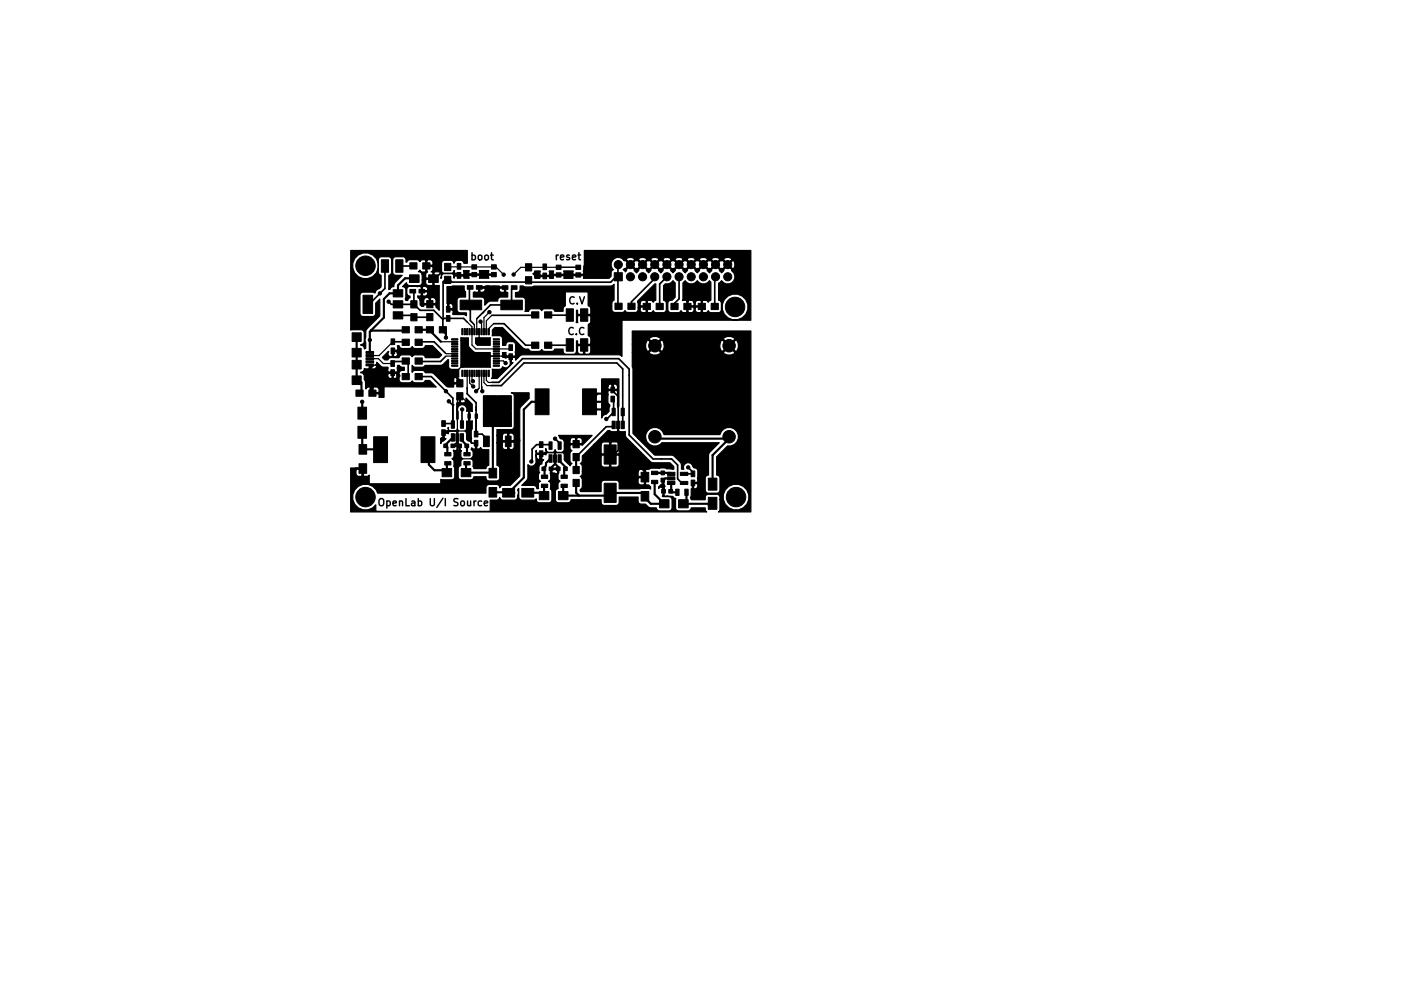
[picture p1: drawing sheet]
<svg xmlns="http://www.w3.org/2000/svg" width="297mm" height="210mm" viewBox="0 0 297 210" stroke-linecap="round" stroke-linejoin="round" font-family="sans-serif">
<defs><g id="words">
<g font-size="2.1">
<text x="98.4" y="54.3">boot</text>
<text x="116.1" y="54.3">reset</text>
<text x="118.7" y="63.5">C.V</text>
<text x="118.6" y="69.9">C.C</text>
<text x="80.5" y="105.7">OpenLab U/I Source</text>
</g>
</g></defs>
<path d="M79.4 104.2l.1-.1a.5 .5 0 0 1 .7 .5v.5a.5 .5 0 0 1-.5 .5 .5 .5 0 0 1-.5-.5v-.5zM101.2 105.1l.7-.1-.1-.3-.4-.1-.2 .2v.7h.6" fill="none" stroke="#000" stroke-width=".3"/>
<g fill="#000" stroke="#000" stroke-width=".21">
<path d="M79.7 54.2h1.5v2.6h-1.5zM82.7 54.2h1.5v2.6h-1.5zM85.5 57.4h2v1.6h-2zM85.6 54.9h1.5v1.3h-1.5zM88.3 54.9h1.5v1.3h-1.5zM89.5 57.4h2v1.6h-2zM92.9 57.7h1.3v1.5h-1.3zM92.9 55h1.3v1.5h-1.3zM95.5 55h.8v1.2h-.8zM95.5 56.9h.8v1.2h-.8zM97.6 59.6h1.2v.8h-1.2zM98.6 55.3h1v.9h-1z"/>
<path d="M98.6 56.9h1v.9h-1zM99.5 59.6h1.2v.8h-1.2zM102.7 55.3h1v.9h-1zM102.7 56.9h1v.9h-1zM109.8 57.8h1.3v1.5h-1.3zM109.8 55.1h1.3v1.5h-1.3zM113.4 55.1h.8v1.2h-.8zM113.4 57h.8v1.2h-.8zM116.2 55.4h1v.9h-1zM116.2 57h1v.9h-1zM120.3 55.4h1v.9h-1zM120.3 57h1v.9h-1z"/>
<path d="M128.3 56.9h1.7v1.7h-1.7zM73.6 69.5h1.8v1.8h-1.8zM73.6 72.7h1.8v1.8h-1.8zM73.6 75.2h1.8v1.8h-1.8zM76.4 73.4h1.6v.4h-1.6zM76.4 74h1.6v.4h-1.6zM76.4 74.7h1.6v.4h-1.6zM76.4 75.3h1.6v.4h-1.6zM76.4 76h1.6v.4h-1.6zM75.8 61.6h2v3.8h-2zM81.6 77.2h.8v1.2h-.8zM81.6 75.3h.8v1.2h-.8z"/>
<path d="M81.7 72.7h.7v1.2h-.7zM81.7 70.8h.7v1.2h-.7zM84 74.7h1.5v1.3h-1.5zM84 68.2h1.5v1.3h-1.5zM84 78h1.5v1.3h-1.5zM82.1 62.8h2v1.5h-2zM82.1 60.5h2v1.5h-2zM82.1 65.1h2v1.5h-2zM84 70.8h1.5v1.3h-1.5zM85.6 60.4h1.2v.8h-1.2zM85.8 62.8h1.3v1.5h-1.3zM85.8 65.5h1.3v1.5h-1.3z"/>
<path d="M86.7 74.7h1.5v1.3h-1.5zM86.7 68.2h1.5v1.3h-1.5zM86.7 78h1.5v1.3h-1.5zM87.5 60.4h1.2v.8h-1.2zM86.7 70.8h1.5v1.3h-1.5zM89.1 68.2h1.5v1.3h-1.5zM89.1 65.5h1.3v1.5h-1.3zM89.1 62.8h1.3v1.5h-1.3zM91.8 68.2h1.5v1.3h-1.5zM93.2 64h.8v1.2h-.8zM93.2 65.9h.8v1.2h-.8zM94.3 70.7h1.3v.3h-1.3z"/>
<path d="M94.3 71.2h1.3v.3h-1.3zM94.3 71.7h1.3v.3h-1.3zM94.3 72.2h1.3v.3h-1.3zM94.3 72.7h1.3v.3h-1.3zM94.3 73.2h1.3v.3h-1.3zM94.3 73.7h1.3v.3h-1.3zM94.3 74.2h1.3v.3h-1.3zM94.3 74.7h1.3v.3h-1.3zM94.3 75.2h1.3v.3h-1.3zM94.3 75.7h1.3v.3h-1.3zM94.3 76.2h1.3v.3h-1.3zM96.5 68.6h.2v1.3h-.2z"/>
<path d="M96.5 77.3h.2v1.3h-.2zM97 68.6h.2v1.3h-.2zM97 77.3h.2v1.3h-.2zM97.5 68.6h.2v1.3h-.2zM97.5 77.3h.2v1.3h-.2zM98 68.6h.2v1.3h-.2zM98 77.3h.2v1.3h-.2zM98.5 68.6h.2v1.3h-.2zM98.5 77.3h.2v1.3h-.2zM99 68.6h.2v1.3h-.2zM99 77.3h.2v1.3h-.2zM99.5 68.6h.2v1.3h-.2z"/>
<path d="M99.5 77.3h.2v1.3h-.2zM100 68.6h.2v1.3h-.2zM100 77.3h.2v1.3h-.2zM100.5 68.6h.2v1.3h-.2zM100.5 77.3h.2v1.3h-.2zM96.1 62.7h4.5v2h-4.5zM101 68.6h.2v1.3h-.2zM101 77.3h.2v1.3h-.2zM101.5 68.6h.2v1.3h-.2zM101.5 77.3h.2v1.3h-.2zM102 68.6h.2v1.3h-.2zM102 77.3h.2v1.3h-.2z"/>
<path d="M103 76.2h1.3v.3h-1.3zM103 75.7h1.3v.3h-1.3zM103 75.2h1.3v.3h-1.3zM103 74.7h1.3v.3h-1.3zM103 74.2h1.3v.3h-1.3zM103 73.7h1.3v.3h-1.3zM103 73.2h1.3v.3h-1.3zM103 72.7h1.3v.3h-1.3zM103 72.2h1.3v.3h-1.3zM103 71.7h1.3v.3h-1.3zM103 71.2h1.3v.3h-1.3zM103 70.7h1.3v.3h-1.3z"/>
<path d="M104.9 59.7h1.2v.7h-1.2zM106.8 59.7h1.2v.7h-1.2zM106.3 73.9h.8v1.2h-.8zM106.3 72h.8v1.2h-.8zM104.6 62.7h4.5v2h-4.5zM111.1 65.1h1.5v1.3h-1.5zM111.1 71.4h1.5v1.3h-1.5zM113.8 65.1h1.5v1.3h-1.5zM113.8 71.4h1.5v1.3h-1.5zM118.3 70.7h1.5v2.6h-1.5zM118.3 64.5h1.5v2.6h-1.5zM121.3 70.7h1.5v2.6h-1.5z"/>
<path d="M121.3 64.5h1.5v2.6h-1.5zM128.5 63.3h1.5v1.3h-1.5zM131.2 63.3h1.5v1.3h-1.5zM134.3 63.3h1.6v1.3h-1.6zM137.1 63.3h1.4v1.3h-1.4zM140.2 63.3h1.4v1.3h-1.4zM142.9 63.3h1.4v1.3h-1.4zM145.9 63.3h1.4v1.3h-1.4zM148.6 63.3h1.4v1.3h-1.4zM73.6 78.5h1.8v1.8h-1.8zM75 92.8h1.6v2h-1.6zM75 96.8h1.6v2h-1.6z"/>
<path d="M74.4 81.4h1.4v1.3h-1.4zM74.8 89h1.8v2.5h-1.8zM74.8 85h1.8v2.5h-1.8zM78 91.2h3v5.4h-3zM77 81.4h1.6v1.3h-1.6zM88 91.2h2.8v5.4h-2.8zM92.3 87.8h.7v1.2h-.7zM92.3 89.7h.7v1.2h-.7zM92.7 92.7h.8v.8h-.8zM92.9 96.4h1.3v.7h-1.3zM92.9 94.5h1.3v.7h-1.3zM94.2 92.7h.8v.8h-.8z"/>
<path d="M92.4 97.8h2v1.7h-2zM94.3 90.6h.6v1.5h-.6zM94.3 87.9h.6v1.5h-.6zM95.2 90.6h.7v1.5h-.7zM95.6 92.7h.8v.8h-.8zM95.4 82h1.3v1.5h-1.3zM95.4 79.3h1.3v1.5h-1.3zM96.2 90.6h.6v1.5h-.6zM96.2 87.9h.6v1.5h-.6zM97.8 86.4h.4v.9h-.4zM97.1 92.7h.8v.8h-.8zM96.9 96.4h1.3v.7h-1.3z"/>
<path d="M96.9 94.5h1.3v.7h-1.3zM96.4 97.8h2v1.7h-2zM99.1 90h.7v1.2h-.7zM99.1 91.9h.7v1.2h-.7zM99.2 86.4h.6v.9h-.6zM101 91.1h1.2v2.2h-1.2zM101 86h2.7v3.1h-2.7zM101 82.7h2.7v3h-2.7zM102.1 97.8h1.7v2h-1.7zM105.6 91.1h1.2v2.2h-1.2zM101 82.7h5.8v6.4h-5.8zM104 82.7h2.8v3h-2.8z"/>
<path d="M104 86h2.8v3.1h-2.8zM113.2 97.5h.8v.8h-.8zM112.7 94.1h.7v1.2h-.7zM112.7 92.2h.7v1.2h-.7zM113.1 99.2h1.3v.7h-1.3zM111.8 81.2h2.9v5.4h-2.9zM114.7 97.5h.8v.8h-.8zM114.7 95h.6v1.5h-.6zM114.7 92.3h.6v1.5h-.6zM115.6 95h.7v1.5h-.7zM116.2 97.5h.8v.8h-.8zM116.6 95h.6v1.5h-.6z"/>
<path d="M116.6 92.3h.6v1.5h-.6zM117.7 97.5h.8v.8h-.8zM117.2 99.2h1.3v.7h-1.3zM119.7 97.4h1.3v1.5h-1.3zM119.7 92h1.3v1.5h-1.3zM119.7 94.7h1.3v1.5h-1.3zM121.7 81.2h2.9v5.4h-2.9zM126.2 92.9h2.5v4h-2.5zM127.6 82.7h.8v1.2h-.8zM127.6 80.8h.8v1.2h-.8zM127.9 87.9h.6v1.6h-.6zM127.9 85.2h.6v1.6h-.6z"/>
<path d="M128.8 87.9h.7v1.6h-.7zM129.8 87.9h.6v1.6h-.6zM129.8 85.2h.6v1.6h-.6zM136.1 98.4h1.3v.7h-1.3zM138.1 99.8h.7v.8h-.7zM138.1 98.3h.7v.8h-.7zM139.4 98.6h1.6v.7h-1.6zM142.1 98.6h1.6v.7h-1.6zM144.4 98.3h.7v1.2h-.7zM147.9 99.8h1.9v2.5h-1.9zM102.1 101.8h1.7v2h-1.7zM105 102h2.5v1.8h-2.5z"/>
<path d="M109 102h2.5v1.8h-2.5zM113.1 101.1h1.3v.7h-1.3zM112.7 102.6h2v1.7h-2zM117.2 101.1h1.3v.7h-1.3zM116.7 102.6h2v1.7h-2zM119.7 100.1h1.3v1.5h-1.3zM126.2 100.9h2.5v4h-2.5zM133.9 102.6h1.6v2h-1.6zM133.9 98.6h1.6v2h-1.6zM136.1 100.3h1.3v.7h-1.3zM138.2 102.2h.8v.8h-.8zM139.4 99.6h1.6v.6h-1.6z"/>
<path d="M139.4 100.5h1.6v.7h-1.6zM137.8 104.3h2v1.7h-2zM139.7 102.2h.8v.8h-.8zM141.2 102.1h.7v1.3h-.7zM142.1 100.5h1.6v.7h-1.6zM141.8 104.3h2v1.7h-2zM143 102.1h.8v1.3h-.8zM144.4 100.2h.7v1.2h-.7zM147.9 103.8h1.9v2.5h-1.9z"/>
<circle cx="76.4" cy="55.5" r="2.03"/>
<circle cx="89.8" cy="53.3" r=".35"/>
<circle cx="91" cy="55.1" r=".35"/>
<circle cx="97.3" cy="56.9" r=".35"/>
<circle cx="101.9" cy="60" r=".35"/>
<circle cx="105.2" cy="57.3" r=".35"/>
<circle cx="107.3" cy="57.3" r=".35"/>
<circle cx="122.5" cy="57" r=".35"/>
<circle cx="129.1" cy="55.2" r=".85"/>
<circle cx="131.7" cy="57.8" r=".85"/>
<circle cx="131.7" cy="55.2" r=".85"/>
<circle cx="134.2" cy="57.8" r=".85"/>
<circle cx="134.2" cy="55.2" r=".85"/>
<circle cx="136.8" cy="57.8" r=".85"/>
<circle cx="136.8" cy="55.2" r=".85"/>
<circle cx="139.3" cy="55.2" r=".85"/>
<circle cx="139.3" cy="57.8" r=".85"/>
<circle cx="141.8" cy="57.8" r=".85"/>
<circle cx="141.8" cy="55.2" r=".85"/>
<circle cx="144.4" cy="57.8" r=".85"/>
<circle cx="144.4" cy="55.2" r=".85"/>
<circle cx="146.9" cy="55.2" r=".85"/>
<circle cx="146.9" cy="57.8" r=".85"/>
<circle cx="149.5" cy="57.8" r=".85"/>
<circle cx="149.5" cy="55.2" r=".85"/>
<circle cx="152" cy="55.2" r=".85"/>
<circle cx="152" cy="57.8" r=".85"/>
<circle cx="77.2" cy="71" r=".35"/>
<circle cx="79.3" cy="61.3" r=".35"/>
<circle cx="80.4" cy="78.7" r=".35"/>
<circle cx="81.2" cy="63" r=".35"/>
<circle cx="83.2" cy="78.5" r=".35"/>
<circle cx="83.2" cy="73.6" r=".35"/>
<circle cx="89.5" cy="76.8" r=".35"/>
<circle cx="91.1" cy="62" r=".35"/>
<circle cx="93.1" cy="70.5" r=".35"/>
<circle cx="94.3" cy="62.8" r=".35"/>
<circle cx="94.8" cy="78.3" r=".35"/>
<circle cx="95.1" cy="64.4" r=".35"/>
<circle cx="96.7" cy="76.3" r=".35"/>
<circle cx="96.7" cy="71.1" r=".35"/>
<circle cx="98.8" cy="79.6" r=".35"/>
<circle cx="100.2" cy="71" r=".35"/>
<circle cx="100.4" cy="67.2" r=".35"/>
<circle cx="101.4" cy="71" r=".35"/>
<circle cx="101.8" cy="76.2" r=".35"/>
<circle cx="102.2" cy="65.2" r=".35"/>
<circle cx="103.2" cy="60.1" r=".35"/>
<circle cx="105.4" cy="74.2" r=".35"/>
<circle cx="105.6" cy="75.8" r=".35"/>
<circle cx="107.9" cy="74.5" r=".35"/>
<circle cx="127" cy="69.6" r=".35"/>
<circle cx="127.5" cy="79.8" r=".35"/>
<circle cx="136.8" cy="72.2" r="1.3"/>
<circle cx="152.3" cy="72.2" r="1.3"/>
<circle cx="153.6" cy="64.1" r="2.03"/>
<circle cx="73.8" cy="98.3" r=".35"/>
<circle cx="75.7" cy="83.9" r=".35"/>
<circle cx="76.8" cy="80" r=".35"/>
<circle cx="92.4" cy="91.7" r=".35"/>
<circle cx="93.1" cy="81.7" r=".35"/>
<circle cx="93.8" cy="83.8" r=".35"/>
<circle cx="95.4" cy="94.3" r=".35"/>
<circle cx="96.5" cy="85.5" r=".35"/>
<circle cx="98.1" cy="84.5" r=".35"/>
<circle cx="98.1" cy="91.5" r=".35"/>
<circle cx="98.8" cy="80.7" r=".35"/>
<circle cx="99.4" cy="81.7" r=".35"/>
<circle cx="99.8" cy="94.3" r=".35"/>
<circle cx="100.8" cy="81.7" r=".35"/>
<circle cx="104.3" cy="92" r=".35"/>
<circle cx="105.6" cy="99.6" r=".35"/>
<circle cx="106.9" cy="94.2" r=".35"/>
<circle cx="108.2" cy="92" r=".35"/>
<circle cx="111" cy="96.4" r=".35"/>
<circle cx="112.2" cy="97.2" r=".35"/>
<circle cx="115.6" cy="99.1" r=".35"/>
<circle cx="115.9" cy="91.6" r=".35"/>
<circle cx="118.2" cy="93.1" r=".35"/>
<circle cx="118.5" cy="94" r=".35"/>
<circle cx="126.1" cy="84" r=".35"/>
<circle cx="126.1" cy="85.5" r=".35"/>
<circle cx="126.1" cy="82.2" r=".35"/>
<circle cx="126.6" cy="87.5" r=".35"/>
<circle cx="127.1" cy="91.6" r=".35"/>
<circle cx="129.2" cy="90.5" r=".35"/>
<circle cx="133.9" cy="97.6" r=".35"/>
<circle cx="135.2" cy="97.5" r=".35"/>
<circle cx="136.8" cy="91.2" r="1.3"/>
<circle cx="143.8" cy="97.6" r=".35"/>
<circle cx="152.3" cy="91.2" r="1.3"/>
<circle cx="76.4" cy="103.8" r="2.03"/>
<circle cx="76.4" cy="100.1" r=".35"/>
<circle cx="138.2" cy="101.5" r=".35"/>
<circle cx="146.3" cy="101.4" r=".35"/>
<circle cx="153.7" cy="103.8" r="2.03"/>
</g>
<g fill="none" stroke="#000" stroke-width=".45">
<path d="M86.8 58.1h-2.2l-1.5 1.5v1.6h-1.7l-1.2 1.2v3.9l-2.9 3v4.3M91 55.1l-.4 .4h-1.5M97.3 56.9l.4 .4h1.4M102 60h-.1M122.5 57l-.5 .4h-1.2M74.5 70.4v9M75.2 79.5l.3 .4v2.4M77.9 76.3l-.5 .5v5.5M84.8 68.9l-.2 .1h-7.1M86.1 65.8l.4 .4M86.5 63.5h.1M87.5 68.9h2l.3-.3v.4l2.3 2.3"/>
<path d="M92.5 68.9v.1l.6 .7v.8M94.8 78.3l1.3 1.2v.5M95.1 64.4l-.2 .2h-1.3M95.1 77.8v.8M100.1 60h1.8M101.4 71h-1.2M127.5 79.8l.5 .5v1.1M75.7 83.9v2.4h.3M75.7 90.3v3.5l4 .1M75.7 97.9v1.6l.7 .6M75.8 97.8h-1.5l-.5 .5M90 93.9h-.4v3.1l1.1 1.2h2.6"/>
<path d="M93.1 81.6v.1M93.4 96.7v2M94.6 91.3l-1.4 1.4v.5l.2 .2v1.4M95.5 91.3l-.1 3M95.5 92.3l-.8 .9M95.5 92.5l.7 .7M96.5 91.3v.7l1.2 1.2-.2 .1v1.5M97.5 96.7l-.1 .2v1.8M97.7 98.3l-.3 .4M103.1 97.9l-.1 .1M103.9 85.9l-.9 .9v12l-5.6-.1M108.2 92l-.1 .2h-1.9"/>
<path d="M113.2 83.9h-2.2l-1.6 1.6v14.2l-3.2 3.2M115 95.7l-.9 1v.5l-.4 .4 .1 1.9M115.9 95.7v1.1M115.9 96.8l.8 .8M115.9 96.8l-.7 .8M116.9 95.7v.6l1.3 1.3-.4 .3v1.6M118.5 93.8v.2M120.4 95.4v2.7M123.1 82.2v3.7M123.1 84l1.5 1.5h1.5M126.1 82.2h-1.3l-1.7 1.7 3 .1M127.1 91.6l.4 .4v2.9"/>
<path d="M133.9 97.6l.8 .9v1.1M136.8 98.7h3.2l.2 .2M136.8 91.6h15.5l-3.4 3.4v5.7M140.2 99.9h-1.3l-.4 .3 .1 .2v2.1M103 102.8l3.2 .1M106.2 102.9h1.2M111.1 102.7v.7M113.8 101.4l-.1 2.1-.6-.6h-2.9M117.8 101.4l-.1 .2v1.9M118.1 103l-.4 .5M120.4 100.8v2.1l.5 .6M127.3 102.7l.2 .2-.6 .6h-9.2"/>
<path d="M127.5 102.9h6.6l.6 .7M134.7 103.1v.9l1.2 1.2h2.9M136.8 100.6v2.6l2 2M138.8 105.1v.1M140.1 102.6l.2 .2h1.2M140.2 100.8l-.1 1.7M143.4 102.8v1.7l-.6 .7h5.5M148.9 104.7l-.9 .8M149.2 104.6l-.9 .9"/>
</g>
<g fill="none" stroke="#000" stroke-width=".25">
<path d="M89.8 53.3l-.7 .8v1.4M95.9 55.6l-.2 .1h-2.2M96 55.7h7.6l1.6 1.6M103.2 57.3l-7.3 .2M113.7 55.8h.1M120.8 55.8h-12l-1.5 1.5M77.3 76.2v.9l1.5 1.6M77.3 74.9h1.7l1.1 1h1.9M77.5 76.2h1.7l.2 .2M82 77.8h-.8l-.8 .9M82.1 71.4l-2.9 2.8h-1.9M85.3 71.4h.1"/>
<path d="M88.1 60.8h1.8l1.2 1.2M89.5 76.8h3.6l1.4 1.5h.3M92.1 71.3l2.9 .1M92.9 73.6l.3 .3h1.8M95 74.4h-1.8l-.3 .2M96.7 76.3l-1.6 1.5M96.7 71.1v5.2M97.6 78v3M97.6 67.3l1 .9v3.8l.8 .9h7l.3-.3M98.1 78v2l.7 .7M98.6 78v1.4l.2 .2M98.9 67.6l.2 .2v1.5"/>
<path d="M99.6 66.5v2.8M99.6 67.4h.1M100.1 69.3v1.6l.1 .1M100.1 78v3l-.3 .3M100.4 67.2l.2 .2v1.9M100.6 78l.1 2.8M100.8 65.3h.1M101.1 78v1.9l.6 .6h.8M101.6 78v1.4l.4 .5 .8-.1M101.8 76.2l-5.1 .1M102 74.4l-5.3 1.9M102.2 65.2l-1.1 1.1v3"/>
<path d="M102.7 65.8l-1.1 1.2v2.3M103.1 67.6l-1 1v.7M103.7 75.4h1.5l.4 .4M105.4 74.2l-.2 .2M106.7 74.5h1.2M106.7 74.3l-9.9 .1M106.8 72.9h.1M107.9 74.5h.1M127.1 69.6l-2.5 2.4h-2.6M76.8 80l.7 .7v1.5M92.7 90.3l.3-.3h5l.1 1.5M95.4 94.3v1.1l.4 .4h2.6l1.4-1.5"/>
<path d="M98.1 84.5l-1.8-1.8h-.2l-.6 .5v8.1M101.6 92.1v.1M105.9 87.2h.5M106.2 92.2v6.8l-.6 .6M129.1 88.7l.1 1.8"/>
</g>
<g fill="none" stroke="#000" stroke-width=".35">
<path d="M80.4 55.5v4.7l-3.3 3.3h-.3M86.5 55.5h-3.1M95.8 57.1h-3.8l-1 1M105.5 60l-2.3 .1M107.4 60l-.5 .5v3.2h-4.4l-2.9 2.8M110.3 58.4l-.4 .5h-15.5l-.5-.5h-.9l-.4 .4v7.9M110.3 58.4h.5M129.1 55.7v8.1l.1 .2M129.1 58.2h-.8l-.7 .7h-17.3v-.5M136.7 58.2l-4.8 4.8v1l-.3 .3M139.3 57.8l-1.5 1.5v4.7M141.8 58.2h.1"/>
<path d="M141.9 57.8v4.6l-1 .9v.7M149.5 57.8l-.2 .2v6M77.5 76.2v1.3l.4 .3h4.7l.6 .7M79.4 61.3h-.1M81.2 63l.5 .5h4.8M82 75.9l.4-.4h2.9v3.1M82.1 73.3h.8l.3 .3M82.1 71.4h3.2M83.1 65.8h3l.4 .4h3.3M86.2 60.8l.3 .3v2.4M86.5 63.5l1.3 1.3h2.8l1.9 1.9M86.5 63.5h.1"/>
<path d="M87.5 78.6h2.6l4.5 4.5v5.5l-.2-.2M88 71.4h2.7l2.2 2.2M89.8 66.2h.1M92.5 66.7l.2-.2h4.1l.8 .8M92.5 66.7v2.2M92.9 74.6l-.9 .9h-4M94.3 62.8l-.7 .6v1.2M97 63.5l1.2 1.3v2.1l.7 .7M98.1 60v3.4l.3 .3M102.8 79.8h1.4l4.9-4.9h20.1l2.2 2.2v13.7l5 5h3.9l1.2 1.3v2.9l.9 .8h.5M103.1 67.6h2.2l4.5 4.5h1.9M106.1 62.9l-.6 .6"/>
<path d="M111.8 65.8h-9.1M114.4 72.1h4.5M119.1 65.7l-4.6 .1M92.7 90.3v1.1l-.3 .3M92.7 88.4h1.7M93 90h2.2l.3 .3v1M93.7 83.8l.9 .9M94.7 88.2l-.3 .2M96.5 85.5v3.1M97.4 98.6v.1M97.6 81v1.2l1.8 1.9v6.5h1.3l.9 .9v.7M98.1 91.5l.4 1h.9v1.4l.4 .4"/>
<path d="M99.4 85.6l.1 .1M99.5 86.9h-.1M99.8 81.3l-.4 .4M100.7 80.8l.1 .9M102.5 80.5h2.2l4.8-4.7h19.3l1.3 1.2v11.8M104.3 92l.2 .2h1.7v1.3l.7 .7M113.1 94.7l-.9 2.5M113.1 92.8l.1 .2M115 93l-.2-.2h-2.7l-.9 1v2.4l-.2 .2M115.2 97.6v1l.5 .5M115.9 94.5v1.2M115.9 91.6l1 .9v.5"/>
<path d="M118.5 94.3l-.3 .2h-4.4l-.2 .2h-.8M120.4 92.7h-1.8l-.4 .4M123.1 83.3v.6M126.6 87.5h.1M126.7 87.5h.1M126.8 87.5h.1M128 81.6l1.1 1.2v11.2l-.8 .9M128 83.5l.2 .2v2.4l-1.4 1.4M128.2 88.7l-.4 .4h-1.2l-6.2 6.3M135.2 97.5l-.5 .5v1.6M143 98.7v.2M143.8 97.6l1 1v.3"/>
<path d="M144.9 98.7l-.3 .2h-1.7M113.7 103.4v.1M127.5 102.9l-.7 .6M138.5 100.2v1.1l-.3 .2M142.8 104.6v.6M144.8 100.8h1l.5 .6"/>
</g>
<circle cx="94.6" cy="84.5" r=".17" fill="#000"/>
<g fill="#000" stroke="#000" stroke-width=".25">
<path d="M94.8 56.5h.2l-.1 .7 .1 .2h1.7l.2-.2-.1-.7h1.2l-.1 .5 .2 .2h1.9l.2-.2-.1-.5h2l-.1 .5 .2 .2h1.1v.3h-1.1l-.2 .1 .1 .5h-2l.1-.5-.2-.1h-1.9l-.2 .1 .1 .5h-1.1l-.2-.5h-1.7l-.2 .5a.82 .82 0 0 0-.4-1l.4-.4zM73.3 52.3h24.3v2.7h-.7a.64 .64 0 0 0-.6-.6h-.8a.63 .63 0 0 0-.6 .6h-.1a.64 .64 0 0 0-.6-.7h-1.3a.65 .65 0 0 0-.7 .7l.1 1.7 .3 .4a.9 .9 0 0 0-.4 1h-.2l.2-.2v-.6l-.3-.5h-1.1l-.1 .1v2.6l.1 .1h.9v5.2l-.6-.7-.2-.5h-2.2l-.2 .4h-.4l-.3-.4-.1-1h.8v.6l.2 .2h1v-1.1h.2v1.1h1l.2-.2-.1-.8-.4-.3h-.5l-.2 .2-.9-.2-.5 .5h-.8l-.4-.4v-.4h.5l.2-.1v-.8h.2v.8l.2 .1h.4a.54 .54 0 0 0 .4-.9h-1.2v-.9h.2v.7h1a.51 .51 0 0 0 .1-.6 .51 .51 0 0 0-.5-.3h-.4l-.2 .2-.4-.2h-.7a2.34 2.34 0 0 0-1.9 .2 1.34 1.34 0 0 0 .2 1.8h.3v.4l-.3 .1-.2 .4h-.4l-.2-.3 .2-.4v-1.5a.65 .65 0 0 0-.7-.7l.8-.8a.64 .64 0 0 0 .6 .6h2a.65 .65 0 0 0 .7-.6v-.5h.7v.6l.3 .4 1.1 .1 .1-.1v-1.2l-2.2 .2v-1.2h.7v.6l.2 .2h1.3v-1.2l-.3-.1 .3-.5v-.5l-.1-.2h-1.1v1l.1 .2-.4 .5h-.7l-.4-.5-.4-.1 .3-.3 .5 .4h.6l.1-.2v-2.2h.3v1h1.1l.1-.2-.1-.7-.4-.3h-.6l-.1 .2-1-.2-.5 .4-.1-.2-.5-.2h-1.5l-.8 .5a.89 .89 0 0 0-.4-1.1h-1.7a.65 .65 0 0 0-.7 .6v2.6a.65 .65 0 0 0 .7 .7h1.3l-1.5 1.5-.2 .8h-.2a.62 .62 0 0 0-.6 .6h-.3v-2.9a.63 .63 0 0 0 .6-.7v-2.6a.65 .65 0 0 0-.6-.6h-1.5a.65 .65 0 0 0-.7 .6v2.6a.63 .63 0 0 0 .6 .7v2.4l-.4 .4a1.14 1.14 0 0 0-.9 .9l-.5-.2h-2a.65 .65 0 0 0-.6 .6v3.8a.65 .65 0 0 0 .6 .7h2a.65 .65 0 0 0 .7-.7v-2.1l.8-.8v3.5l-2.8 2.9-.2 1.9 .1 2-.3 .1v-.2a.66 .66 0 0 0-.7-.6v-.2a.65 .65 0 0 0 .7-.6v-1.8a.65 .65 0 0 0-.7-.7l-2.1 .1v-12.9h.4a2.72 2.72 0 0 0 4.2 1.8 2.72 2.72 0 0 0 0-4.6 2.72 2.72 0 0 0-4.2 1.8v1h-.4zM100 59.9h1.2l.1-.2h3l.1 .2h1.2v1l.5 .1v1h-1.5a.68 .68 0 0 0-.6 .9h-1.5a1.68 1.68 0 0 0-1.2 .8v-1a.65 .65 0 0 0-.7-.7h-1.7v-1h.9l.2-.1v-.8h.2v.8l.2 .1h.4a.63 .63 0 0 0 .5-.7h3a.64 .64 0 0 0 .5 .7h.4l.2-.1v-.7h-1l-.1 .1h-3l-.1-.2h-1.2zM76.1 76.9l.9 .1 .1-.1v-.5h.3v.5l.1 .1 .9-.1 .3-.5-.3-.1 .3-.7 1.1 1 1.2 .1v.8l.2 .2h1.7l.1-.2-.1-.7 .1-.5h.4a.84 .84 0 0 0 1.1 .4v.6a.81 .81 0 0 0-1.1 .7v1.3a.65 .65 0 0 0 .6 .6h1.7l.4-.4 .6 .4h1.5l.5-.2 .1-.3h1l1.3 1.4h-10.7l-.2 .1v2.1h-1.1l.1-.6-.2-.2h-1.3v-1.2h.2v1h1.1l.2-.2v-.5l-.3-.4-.8-.1-.4 .2-.2-.2h-.6l-.4 .4-.1-.1v-1.2l-.3-.7-.2-1.1h5.1v.4a.54 .54 0 0 0 .9 .4v-1h.2v1a.51 .51 0 0 0 .6 .1 .51 .51 0 0 0 .3-.5v-.4l-.1-.2h-1.7l-.2 .2h-5.1l-.5-.3v-.1a.66 .66 0 0 0 .7-.8zM81.1 73.4v.6a.54 .54 0 0 0 .8 .3v-.9h.3v.9a.51 .51 0 0 0 .6 .2 .51 .51 0 0 0 .3-.5v-.5l-.2-.1h-1v-.3h1l.2-.1-.1-.7 .4-.1a.63 .63 0 0 0 .6 .6l1.7-.1 .4-.3 .6 .4h1.5a.63 .63 0 0 0 .6-.6h1.5l2 1.9-.6 .6h-2.9a.63 .63 0 0 0-.6-.6h-1.7l-.4 .4-.6-.4h-1.5a.63 .63 0 0 0-.6 .6h-1.8l-.4 .1-.2 .3h-.6l-.5-.5zM86.1 76.3l.6 .4h1.5l.6-.4 3.5-.1 1.2-1.1h.2v.5a1.65 1.65 0 0 0 .4 1.5h1.8l-.1 1.6-.8 .1-.2 .4v.6l.1 .1h1.3v.3h-1.3l-.1 .1v.5l-1.5-.1-2.9-2.8-1.6-.1-.1-.3-.5-.2-1.7 .1-.4 .3zM96.2 70.5h1.6v1.5a2.22 2.22 0 0 0 1.6 1.6h3l.1 .8-.1 .3v2h-6.2zM93.4 59.8l3.6-.1v.9l.2 .3v1.1h-1.1a.65 .65 0 0 0-.6 .7v2a.65 .65 0 0 0 .6 .6h1.3v.6l-.6-.2h-2.2v-.8l-.1-.2h-1v-1.2h.3v.9h.7l.1-.1v-.5a.54 .54 0 0 0-.8-.3l-.4-.1zM99.3 70.5l.8-.1 .4 .2 1.9-.1v1.6h-2.7l-.4-.4zM111.7 56.6h1.1v.7l.1 .2h1.7l.2-.2v-.7h.8v.5l.1 .2h2l.1-.2v-.5h1.9v.5l.1 .2h2l.1-.2-.1-.5 .1-1.1h.2v-3.2h34.7v14.6h-26.7l-.2 .1v7.4l-.7-.3h-20.1l-.5 .2-.9 .9v-.4l-.2-.2h-.7v1l.4 .1-3.3 3.3h-1.2l.2-.4-.1-1.5h1.5a.62 .62 0 0 0 .7-.5 .98 .98 0 0 0 1.2 0 .98 .98 0 0 0 .4-1.1v-.9h-.8l-.1 .2-.7-.2-.1-.2 .1-.8h.7v.6l.1 .2h1.7l.2-.2v-2.2l-.4-.6a1.38 1.38 0 0 0-1.6 .3v.4h-.7v-.5a1.65 1.65 0 0 0-.4-1.5h-1.8l.1-1.2 .5-.5h1.6l4.2 4.3a1.23 1.23 0 0 0 1.2 .2l.2 .3 .5 .2 1.7-.1 .4-.3 .6 .4h1.5l.4-.2 .2-.3h1.7a.8 .8 0 0 0 .7 1.1h1.5l.4-.2 .2-.5v-1h.2l.1 1.4 .4 .3h.6l.2-.2v-1.6h.3v1.6l.1 .2 .8-.1 .3-.4v-1.2l-.2-.1h-2.4l-.4 .1v-1.1h.2v.5l.2 .2h2.4l.2-.2v-1.1l-.5-.5v-2.4l.5-.5v-1.1l-.2-.2h-2.4l-.2 .2 .1 1.2h-.3v-2.5h.2v.7l.2 .2h2.4l.2-.2v-1.1l-.3-.5-.2-.1v-2.9h-4.8l-.1 3a.89 .89 0 0 0-.4 1.1h-1.7l-.2-.3-.4-.2h-1.8l-.3 .4-.6-.4h-1.5a.62 .62 0 0 0-.7 .5h-.8l.2-2.3a.65 .65 0 0 0-.7-.7h-1.4v-.9a.75 .75 0 0 0 .9-.7v-.7h.7l.5 .2h1.3l.4-.2h16.1l.7-.3v3.3l-.3 .1-.2 .5v1.3l.2 .5 .5 .1h1.5l.6-.4 .6 .4h1.5a.72 .72 0 0 0 .6-.9h.4v.5l.3 .4 .8 .1 .2-.2v-1l-1.7 .2v-1.1h.4v.5l.2 .2h1.1v-1l-.2-.2h-.6l-.5 .5h-.4l-.1-.3 3.6-3.6h.2v3.4l-.6 .4-.4-.4h-.6l-.2 .2v2.2l.2 .2h.6l.4-.4 .2 .2 .5 .2h1.4a.65 .65 0 0 0 .7-.7v-1.5l-.6-.4v-3.1l.4-.3a1.49 1.49 0 0 0 1.6-.7l.4 .5v3l-.6 .6h-.2a.65 .65 0 0 0-.7 .6v1.6l.4 .3 1.7 .1 .5-.2 .2-.2 .4 .4h.6l.2-.2v-1h.2v1l.2 .2 .8-.1 .3-.4v-.5h.2v.5l.3 .4 .8 .1 .2-.2v-1h-1.1l-.2 .2-.4-.2h-1.3v-1.2h.2v1h1.1l.2-.2v-.5h.2v.5l.2 .2h1.1v-1l-.2-.2-.8 .1-.3 .4h-.2l-.5-.5h-.6l-.2 .2-.4-.2-.8 .1 .2-3.7 .4-.5a1.5 1.5 0 0 0 2.6 0 1.5 1.5 0 0 0 2.5 0l.3 .3v3.8l-.6 .4-.4-.4h-.6l-.2 .2v2.2l.2 .2h.6l.4-.4 .2 .2 .5 .2h1.4l.5-.2 .2-.5h.2l.4 1a2.72 2.72 0 0 0 4.5 0 2.72 2.72 0 0 0-1.7-4.2 2.72 2.72 0 0 0-3.2 3.2h-.2v-1.3a.63 .63 0 0 0-.6-.6v-3.6l.6-.5a1.51 1.51 0 0 0 2.4 .3 1.51 1.51 0 0 0-.3-2.4l.1-.2-.9-.9-.9 .9 .1 .2-.5 .5-.4-.5v-.2l-.8-.9-.9 .9 .1 .2-.5 .5-.5-.5 .1-.2-.9-.9-.8 .9v.2l-.4 .5-.5-.5 .1-.2-.9-.9-.9 .9 .1 .2-.5 .5-.5-.5 .1-.2-.8-.9-.9 .9 .1 .2-.5 .5-.5-.5 .1-.2-.9-.9-.9 .9 .1 .2-.5 .5-.4-.5v-.2l-.8-.9-.9 .9 .1 .2-.5 .5-.5-.5 .1-.2-.9-.9-.8 .9v.2l-.4 .5-.5-.5 .1-.2-.9-.9-.9 .9 .1 .2-.3 .3-.4-.5 .2-.3 .2 .1 .9-.9h.4l.8 .9h.5l.9-.9h.3l.9 .9h.4l.9-.9h.3l.9 .9h.5l.8-.9h.4l.9 .9h.4l.9-.9h.3l.9 .9h.4l.9-.9h.4l.8 .9h.5l.9-.9h.3l.9 .9h.4l.9-.9h.3l.9 .9h.5l.8-.9h.4l.9 .9a1.02 1.02 0 0 0 0-1.7l-.9 .8h-.4l-.8-.8h-.5l-.9 .8h-.3l-.9-.8h-.4l-.9 .8h-.3l-.9-.8h-.5l-.8 .8h-.4l-.9-.8h-.4l-.9 .8h-.3l-.9-.8h-.4l-.9 .8h-.4l-.8-.8h-.5l-.9 .8h-.3l-.9-.8h-.4l-.9 .8h-.3l-.9-.8h-.5l-.8 .8h-.4l-.9-.8-.2 .1-.2-.3h.6l.9 .9 .9-.9h.8l.8 .9 .9-.9h.8l.9 .9 .8-.9h.8l.9 .9 .9-.9h.8l.9 .9 .8-.9h.8l.9 .9 .9-.9h.8l.8 .9 .9-.9h.8l.9 .9 .8-.9h.8l.9 .9 .9-.9-.1-.2a1.11 1.11 0 0 0-1.7 .2h-.8v-.2a1.11 1.11 0 0 0-1.7 .2h-.8l-.1-.2a1.11 1.11 0 0 0-1.6 .2h-.8l-.1-.2a1.11 1.11 0 0 0-1.7 .2h-.8l-.1-.2a1.11 1.11 0 0 0-1.6 .2h-.8l-.1-.2a1.11 1.11 0 0 0-1.7 .2h-.8v-.2a1.11 1.11 0 0 0-1.7 .2h-.8l-.1-.2a1.11 1.11 0 0 0-1.6 .2h-.8l-.1-.2a1.11 1.11 0 0 0-1.7 .2h-.6l-.2-.2a1.5 1.5 0 0 0-2 .3 1.5 1.5 0 0 0 .1 2l-.4 .4v1l-.5 .4h-5.3v-.4l-.1-.2h-2l-.1 .2v.4h-1.9v-.4l-.1-.2h-2l-.1 .2v.4h-.8l-.2-.4h-1.7l-.1 .4h-1.1v-.6l-.4-.3zM92.5 90.2h1l.2-.1-.1-.9 .1 .5 .3 .3-.3 .3-.1 .3-.1-.1h-.7v.9l.4 .2-.9 .7-.2 .3v-1.1l.3 .1 .1-.2zM95.5 89.5l.3 .4-.2 .6-.3-.6z"/>
<path d="M95.9 82.6h.3v1.4l.1 .1h.5l.4-.3 .1-.7 1.3 1.3v1.5l-.3-.1-.2 .2v1.8l.2 .2 .3-.2v1.8a2.27 2.27 0 0 0-.1 1.9l-.1 .8 .2 .1-.8-.3-.3-.4-.1-1.4-.3-.3 .4-.6v-1.5l.2 .1 .2-.2v-1.8l-.2-.2-.3 .1a.99 .99 0 0 0-.9-1.4 .99 .99 0 0 0-.8 1.5v1.4l-.1 .4-.2-.4v-3.3h.4l.1-.1zM99.3 92.4h.3v1.2a.48 .48 0 0 0 .8-.2l.4 .4 1.3 .1v3.3a.63 .63 0 0 0-.6 .6h-2.5l-.2-.4v-1.2l-.4-.4 .2-.2a1.29 1.29 0 0 0-.2-1.7l.1-.4a.48 .48 0 0 0 .8 .1zM73.3 97.7h2.6v1.6l.2 .2h.6l.4-.3v1.7l.2 .1h14.7l.1-.1v-.8l2.3 .1a.64 .64 0 0 0 .6-.7v-1.7l-.2-.4v-1l-.1-.5-.3-.1 .2-.2 .2-.4-.1-1.3 .2 .2h.8l.2-.2v-.7h-1.4v-.3l1.6 .1v.9l.3 .2-.1 .4v.9l.4 .4-.4 .3v1.1a.62 .62 0 0 0-.6 .6v1.7l.2 .5 .5 .2h2a.64 .64 0 0 0 .6-.7h2.5v.3a.64 .64 0 0 0 .6 .6h1.7l.4-.2 .2-.4v-2a.62 .62 0 0 0-.6-.6v-4.8h1.1v1l.5 .5h.5l.1-.2v-1.4h.3v1.4l.2 .2 .6-.1 .3-.4v-1l-.2-.1-3.4 .1v-1.5h1.1v1l.2 .1h.9v-1.4h.3v1.4h.9l.2-.1v-1l-.5-.5h-.4l-.2 .2-.9-.2-.5 .5h-1.1v-1.2h3a.64 .64 0 0 0 .6-.6v-6.4l-.2-.5-.4-.2h3.7v1.2l-1.7 1.7-.2 .6v13.9l-2 1.9-1.8 .1-.4 .4-.1-.2-.3-.4-1.9-.1a.64 .64 0 0 0-.6 .7v1.2h-22.6a2.69 2.69 0 0 0-3.9-1.5 2.69 2.69 0 0 0-.7 4.1 2.69 2.69 0 0 0 4.2-.2v1.4h23.9v-2.4h1.4a.62 .62 0 0 0 .6-.5 .62 .62 0 0 0 .6 .5h2.7a.83 .83 0 0 0 .4-1 1.08 1.08 0 0 0 0-1.2l.3-.2v1.8l.4 .6h2.7l.5-.2v.1a.64 .64 0 0 0 .7 .7h2l.5-.4 .1-2-.3-.5v-1.2l-.4-.4 .2-.2a1.53 1.53 0 0 0 .1-1.5l.1-.8h.2v.7l.2 .2h.9l.2-.2v-.7h-1.5v-.3l1.7 .1-.1 2.1 .1 .4 .3 .2-.4 .3v1.2l-.5 .4-.1 1.9a.64 .64 0 0 0 .7 .7l2.2-.1 .4-.6h6.3v.8l.4 .4h2.7a.64 .64 0 0 0 .6-.6v-1.1h4v1.1l.4 .3 1.1 .1 .8 .7h1.5a.64 .64 0 0 0 .7 .7h2l.4-.2 .2-.5v-1.7a.64 .64 0 0 0-.6-.6h-1.3l-.2-.1 .2-.2v-1.7a.51 .51 0 0 0-.5-.1 .51 .51 0 0 0-.4 .4v-.4l.7-.5v-1h.3v1l.3 .5-.2 .1v1.7l.2 .2 .5-.1 1.1 .1 .2 .3 .5 .2-.1 1.9 .4 .6 2.3 .1a.64 .64 0 0 0 .6-.7h2.9l.1 .6 .2 .3h-74.3v-8.8h1.1v.9l.2 .4 .9 .1 .2-.2v-1.3l-2.4 .1zM112 94.1v-.1v.5l.2 .1h1.7l.2-.1-.1-.9 .1 .5 .3 .3-.3 .3-.1 .3-.1-.1h-.7v.9l.4 .2-.3 .4-.1 .5a.64 .64 0 0 0-.6 .6l.1 1.2a1.29 1.29 0 0 0 .2 1.8l-.2 .1a1.61 1.61 0 0 0-.2 1.4h-.4a.64 .64 0 0 0-.6-.7l-2.5 .1 1.2-1.4 .1-3a.98 .98 0 0 0 1.2 .2 .98 .98 0 0 0 .5-1.1v-1.1v.5a.54 .54 0 0 0 .9 .3v-.9h-.7l-.2 .1zM115.9 93.9l.3 .4-.2 .6-.3-.6zM116.7 90.9h7l-2.1 2.1-.1-.1h-2.3l-.1 .1v.6l.4 .5-.2 .1-.2 .5v1.7l.4 .4-.4 .5-1.2-1.3-.1-1.3-.3-.3 .4-.6v-1.5l-.2-.4h1.4v.6l.1 .1h1v-1.1h.3v1.1h1l.1-.1v-.6l-.5-.5h-.5l-.1 .1-.9-.1-.5 .5h-1.4l-.6-.3zM121.7 95.2h3.9l.1 2.1 .4 .2h1.1l.1-.1v-2.4h.3v2.4l.1 .1h1.1l.5-.5v-1.8l-.1-.2-7.5 .2 2.4-2.4h1.5v1.8l.1 .2h1.6v-2.4h.3v2.4h1.6l.1-.2v-1.8l-.2-.4a2.04 2.04 0 0 0-1.8 0l-.1-.1h-1.1l-.5 .5h-1.5l2.9-2.9h.4l.5 .2h.9l.3-.5 .3 .5h1.2v.7l.3 .6 5 5 .5 .2h3.6l.7 .8v.6l-1.4-.1a1.6 1.6 0 0 0-1.6-.1l-1.6-.1-1.3 .4v3l.2 .2h.5l.4 .3v.5l-.4-.1-6.2 .1v-1.2a.64 .64 0 0 0-.6-.6h-2.5a.64 .64 0 0 0-.6 .6v1.7l-4.4-.1v-.3l.2-.2 .2-.4v-1.7h11.7l.1 1.1 .4 .3h.6l.2-.2v-1.4h-1.2l-.1 .2h-11.7l-.4-.4a.81 .81 0 0 0 .4-1h11.7v.8l.1 .2h1.2v-1.4l-.2-.1-.8 .1-.3 .4h-11.7v-1.3l-.4-.4 .4-.4zM125.7 79.1h3.6v5.7l-.2 .4-.1-.4v-3.1l-.2-.2h-1.7l-.1 .2v.8a2.33 2.33 0 0 0 .2 1.9l.2 .1-.2 1.4-.6 .6a.94 .94 0 0 0-.9 .8v-6.6h1.3v.4l.1 .2h.8v-1h.2v1h.7l.2-.2v-.4a.54 .54 0 0 0-.9-.4h-.2a.51 .51 0 0 0-.6-.1 .51 .51 0 0 0-.3 .5h-1.3zM132.1 69.1h24.7v37.8h-6.7l.3-.6v-2h.7a2.71 2.71 0 0 0 4.2 1.7 2.71 2.71 0 0 0 0-4.5 2.71 2.71 0 0 0-4.2 1.8v1h-.7a.87 .87 0 0 0-.4-1.1h-2.1a.64 .64 0 0 0-.6 .6v.5h-2.9l-.1-.5 .1-.4v-1.3l.2-.2v-.9h.3v.9a.51 .51 0 0 0 .5 .1 .51 .51 0 0 0 .4-.4v-.5l-.2-.1h-1v-.3h1l.2-.1-.1-.8a2.33 2.33 0 0 0-.1-1.9l-.6-.2-.3-.3a.98 .98 0 0 0-1.2-.8 .98 .98 0 0 0-.7 1.4h-.4l-.1-1.2-1.4-1.5-.6-.3h-3.5l-3.5-3.4h1.6a1.94 1.94 0 0 0 1.4 1.5 1.94 1.94 0 0 0 2-.7h11.9l-2.1 2.3-.2 4.5a.64 .64 0 0 0-.6 .6v2.5a.64 .64 0 0 0 .6 .7h1.9a.64 .64 0 0 0 .6-.7v-2.5a.64 .64 0 0 0-.7-.6v-3.8l2.3-2.3a1.96 1.96 0 0 0 2.2-1.5 1.96 1.96 0 0 0-1.5-2.3 1.96 1.96 0 0 0-2.3 1.4h-11.7a1.96 1.96 0 0 0-2.3-1.4 1.96 1.96 0 0 0-1.5 2.3h-1.6l-1.1-1.1v-13.4l-.1-.5v-3h3.5a1.46 1.46 0 0 0 2.4 0h13.1a1.46 1.46 0 0 0 2.4 0l-1.2-1.2-1.2 1.2h-13.1l-1.2-1.2-1.2 1.2h-3.5v-1.7h2.8v.7l.2 .6 .3 .2 1.2-1.2h.4l1.2 1.2 .3-.2 .2-.7v-.6h11.7v.7l.2 .6 .3 .2 1.2-1.2h.4l1.2 1.2a1.46 1.46 0 0 0 0-2.4l-1.2 1.2h-.4l-1.2-1.2-.3 .1-.2 .8h-11.7l-.2-.8-.3-.1-1.2 1.2h-.4l-1.2-1.2-.3 .1-.2 .8h-2.8v-1.1h3.5l1.2 1.2 1.2-1.2h13.1l1.2 1.2 1.2-1.2a1.46 1.46 0 0 0-2.4 0h-13.1a1.46 1.46 0 0 0-2.4 0h-3.5z"/>
</g>
<use href="#words"/>
</svg>
